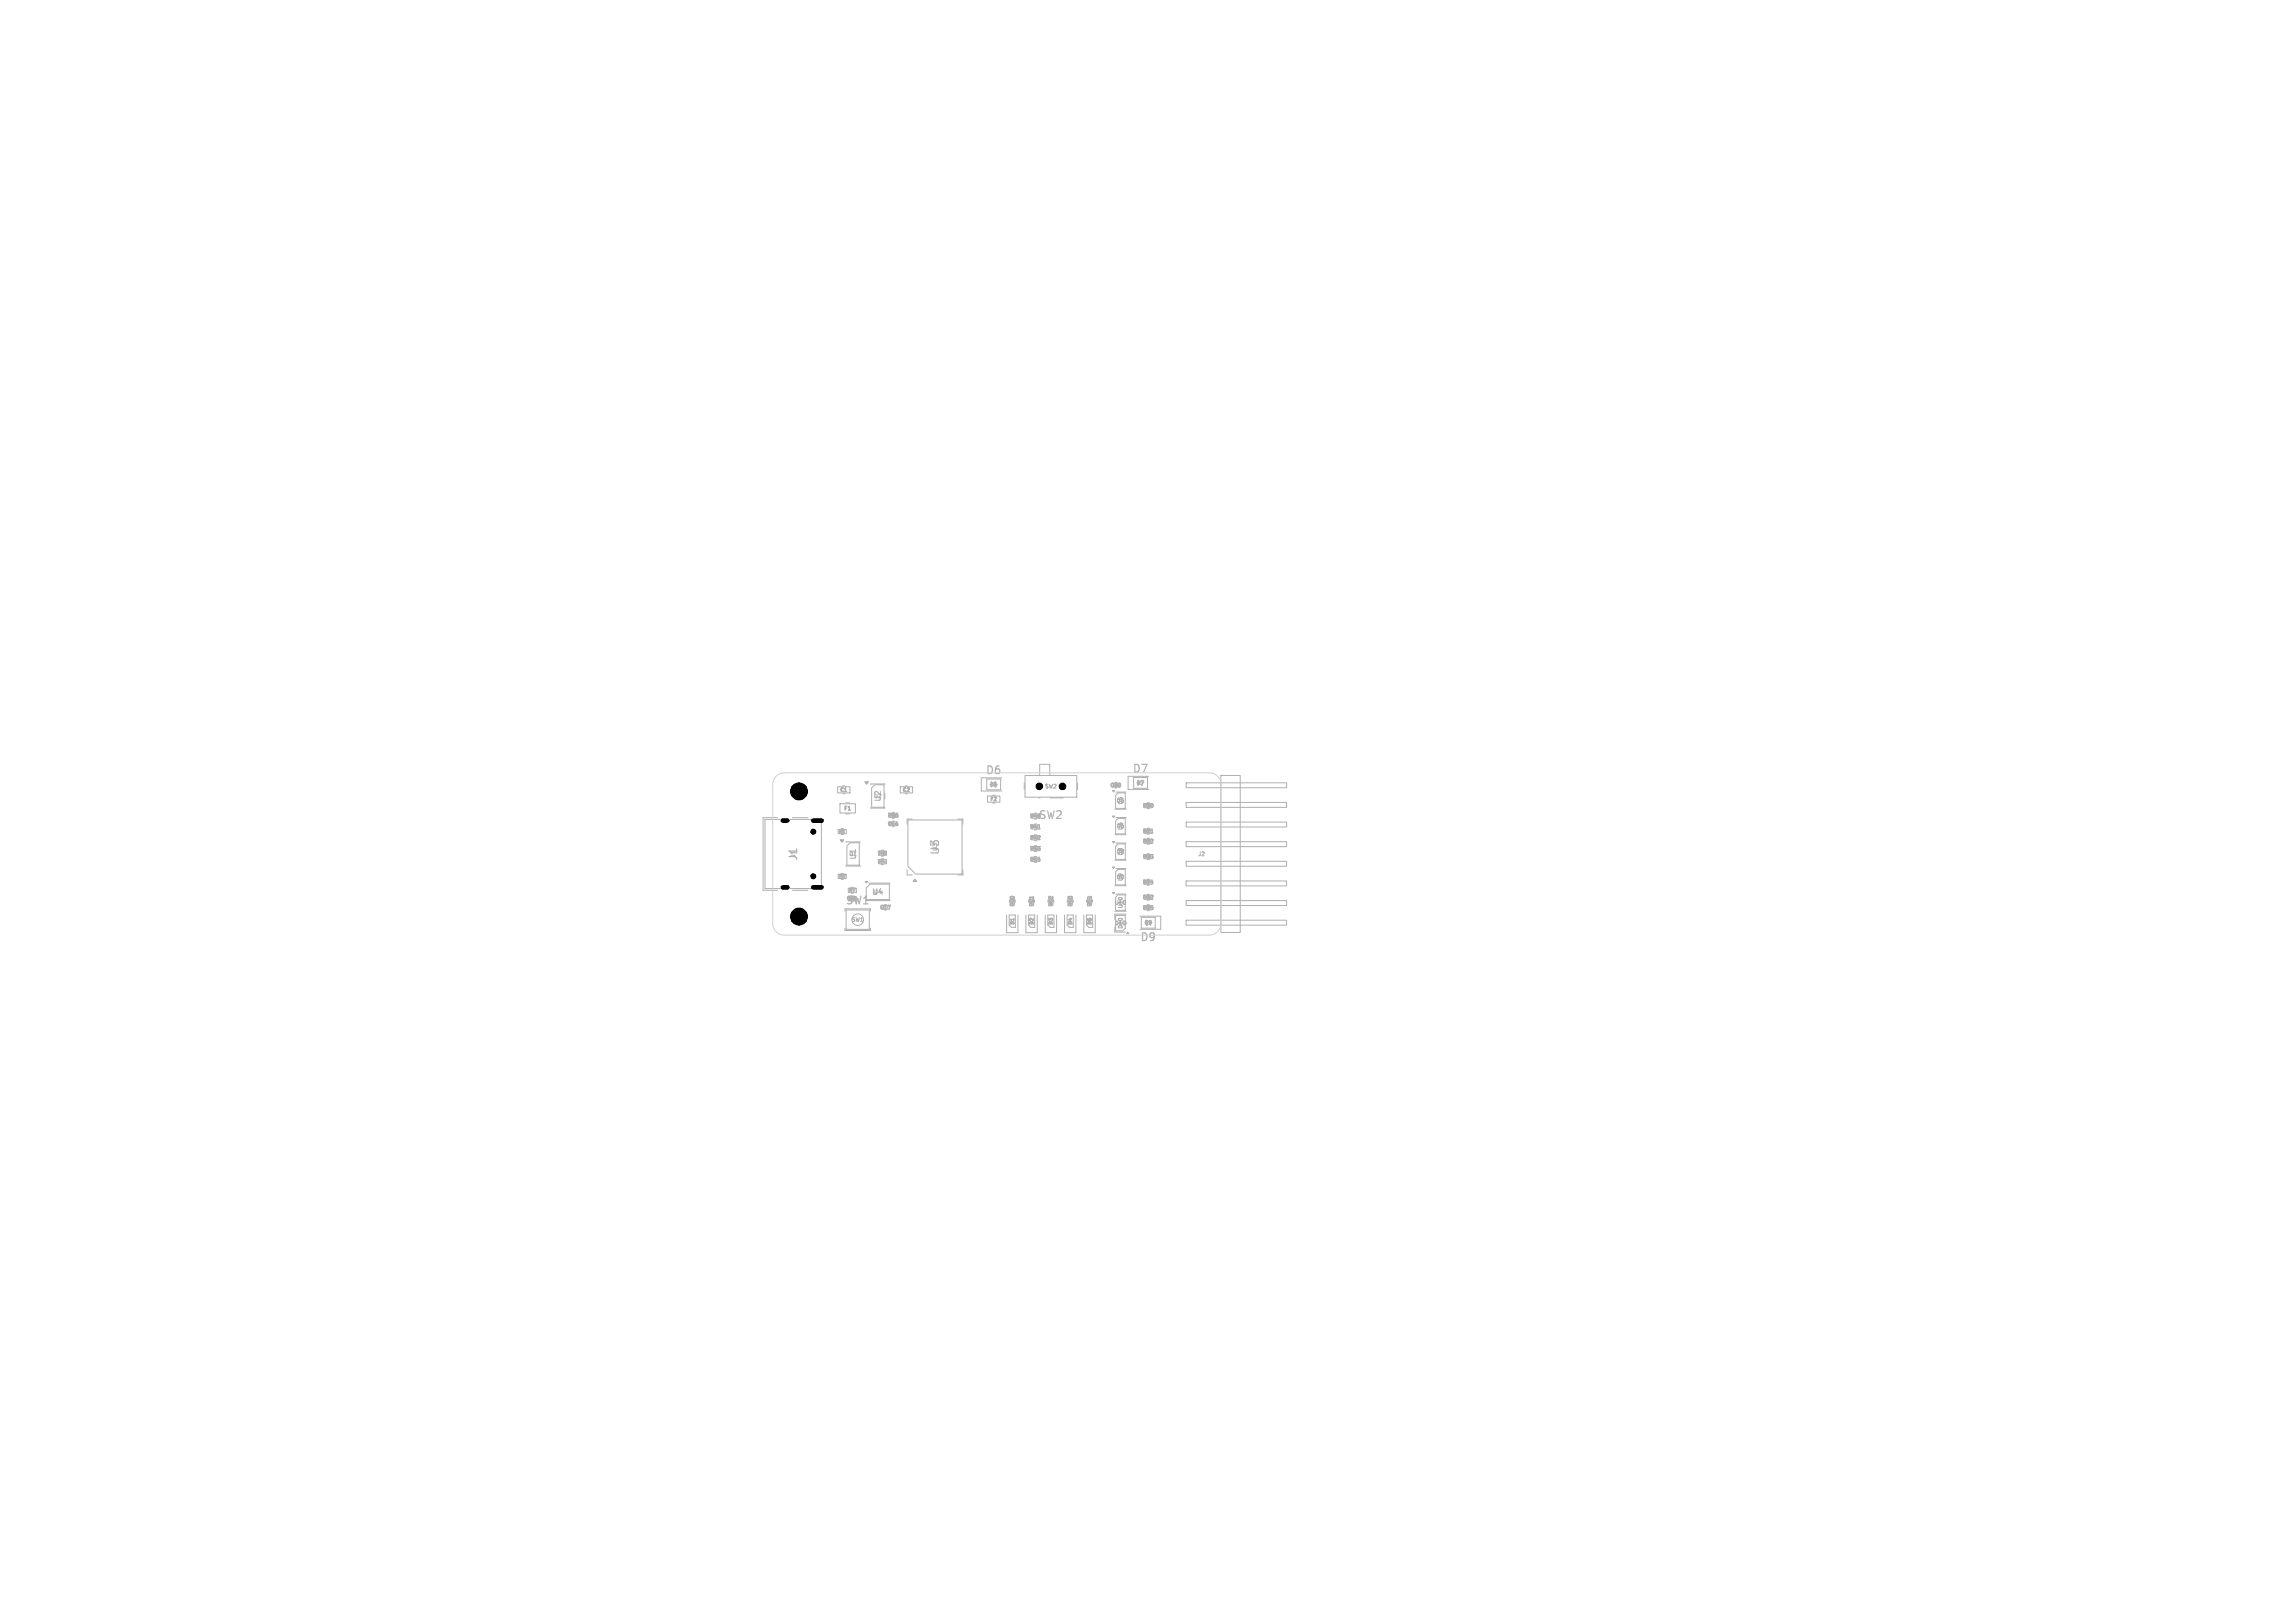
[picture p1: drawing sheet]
<svg xmlns="http://www.w3.org/2000/svg" width="297mm" height="210mm" viewBox="0 0 297 210" stroke-linecap="round" stroke-linejoin="round" font-family="sans-serif">
<defs><g id="words">
<g font-size="1.4" fill="#afafaf">
<text x="127.5" y="100.4">D6</text>
<text x="146.5" y="100.2">D7</text>
<text x="102.3" y="103.1">H1</text>
<text x="134.4" y="106.2">SW2</text>
<text x="103.4" y="111.5" transform="rotate(-90 103.4 111.5)">J1</text>
<text x="121.7" y="110.7" transform="rotate(-90 121.7 110.7)">U3</text>
<text x="102.3" y="119.3">H2</text>
<text x="109.4" y="117.2">SW1</text>
<text x="147.5" y="122">D9</text>
</g>
<g font-size="1" fill="#afafaf">
<text x="114.1" y="103.8" transform="rotate(-90 114.1 103.8)">U2</text>
<text x="110.9" y="111.3" transform="rotate(-90 110.9 111.3)">U1</text>
<text x="112.8" y="115.9">U4</text>
</g>
<g font-size=".7" fill="#afafaf">
<text x="128" y="101.9">D6</text>
<text x="143.6" y="102">C30</text>
<text x="147" y="101.7">D7</text>
<text x="108.4" y="108">R1</text>
<text x="108.6" y="102.6">C1</text>
<text x="109.2" y="105">F1</text>
<text x="113" y="103.4">U2</text>
<text x="114.8" y="107">C14</text>
<text x="114.8" y="105.9">R65</text>
<text x="116.7" y="102.6">C2</text>
<text x="128.1" y="103.8">F2</text>
<text x="133.2" y="106">R40</text>
<text x="133.2" y="107.4">R41</text>
<text x="135.2" y="102.1">SW2</text>
<text x="144.4" y="104">U5</text>
<text x="144.4" y="107.3">U6</text>
<text x="147.8" y="107.9">R21</text>
<text x="147.8" y="104.6">R20</text>
<text x="103" y="111" transform="rotate(-90 103 111)">J1</text>
<text x="108.4" y="113.8">R2</text>
<text x="109.8" y="110.9">U1</text>
<text x="113.6" y="111.9">R4</text>
<text x="113.6" y="110.8">R3</text>
<text x="121.4" y="110.2" transform="rotate(-90 121.4 110.2)">U3</text>
<text x="133.2" y="111.6">R44</text>
<text x="133.2" y="110.2">R43</text>
<text x="133.2" y="108.8">R42</text>
<text x="144.4" y="113.9">U9</text>
<text x="144.4" y="110.6">U8</text>
<text x="147.8" y="109.2">R22</text>
<text x="147.8" y="111.2">R23</text>
<text x="155" y="110.9">J2</text>
<text x="109.7" y="115.6">R7</text>
<text x="109.7" y="116.7">R8</text>
<text x="110.2" y="119.4">SW1</text>
<text x="113.8" y="117.8">C17</text>
<text x="131.4" y="119.8" transform="rotate(-90 131.4 119.8)">D1</text>
<text x="131.4" y="117.4" transform="rotate(-90 131.4 117.4)">R10</text>
<text x="133.9" y="119.8" transform="rotate(-90 133.9 119.8)">D2</text>
<text x="133.9" y="117.4" transform="rotate(-90 133.9 117.4)">R11</text>
<text x="136.4" y="119.8" transform="rotate(-90 136.4 119.8)">D3</text>
<text x="136.4" y="117.4" transform="rotate(-90 136.4 117.4)">R12</text>
<text x="138.9" y="119.8" transform="rotate(-90 138.9 119.8)">D4</text>
<text x="138.9" y="117.4" transform="rotate(-90 138.9 117.4)">R13</text>
<text x="141.4" y="119.8" transform="rotate(-90 141.4 119.8)">D5</text>
<text x="141.4" y="117.4" transform="rotate(-90 141.4 117.4)">R14</text>
<text x="144.2" y="117.2">U10</text>
<text x="144.2" y="119.8">D10</text>
<text x="145.4" y="117.6" transform="rotate(-90 145.4 117.6)">U10</text>
<text x="147.8" y="114.5">R24</text>
<text x="147.8" y="116.5">R62</text>
<text x="147.8" y="117.8">R25</text>
<text x="148" y="119.8">D9</text>
<text x="145.4" y="120.2" transform="rotate(-90 145.4 120.2)">D10</text>
</g>
<g font-size=".4" fill="#afafaf">
<text x="133.6" y="105.8">R40</text>
<text x="133.6" y="107.2">R41</text>
<text x="148.2" y="104.4">R20</text>
<text x="133.6" y="108.6">R42</text>
<text x="148.2" y="111">R23</text>
<text x="133.7" y="117" transform="rotate(-90 133.7 117)">R11</text>
<text x="136.2" y="117" transform="rotate(-90 136.2 117)">R12</text>
<text x="141.2" y="117" transform="rotate(-90 141.2 117)">R14</text>
<text x="148.2" y="117.6">R25</text>
</g>
<g font-size=".3" fill="#afafaf">
<text x="144" y="101.8">C30</text>
<text x="115.2" y="106.8">C14</text>
<text x="114.2" y="117.6">C17</text>
</g>
</g></defs>
<g fill="none" stroke="#afafaf" stroke-width=".13">
<path d="M99 106h7.3v9h-7.3zM100.6 105.8h-1.9v9.4h1.9M102.5 105.8h2M102.5 115.2h2M108.4 101.8h1.6v.8h-1.6zM108.5 107.3h1v.6h-1zM108.7 104h2v1.2h-2zM108.8 107.2h.4M108.8 113h.4M109.1 101.7h.2M109.3 117.9v-.3h3.4v.3M109.4 103.9h.6"/>
<path d="M109.4 105.3h.6M109.5 109h1.8M109.5 112h1.8M109.5 117.8h3v2.5h-3zM109.6 109.5l.4-.4h1.2v2.9h-1.6zM110.1 114.8h.4M112 116.5h3.2M112.1 114.9l.5-.5h2.5v2h-3zM112.4 114.3h2.8M112.7 101.5h1.8M112.7 104.5h1.8M112.8 102l.4-.4h1.2v2.9h-1.6z"/>
<path d="M114 111.1h.4M114 110h.4M114.5 102.6v.8M115.4 105.1h.4M116.5 101.8h1.6v.8h-1.6zM117.2 101.7h.2M117.4 112.6v.6h.6M117.5 106.1h7v7h-6l-1-1zM118 106h-.6v.6M124 106h.6v.6M124.6 112.6v.6h-.6M127.7 100.8v1.4h1.8v-1.4"/>
<path d="M127.8 103h1.6v.8h-1.6zM128.4 102.9h.4M129.7 100.7h-2.7v1.7h2.7M130.3 118.4v2.3h1.4v-2.3M130.6 118.4h.8v1.6h-.5l-.3-.3zM130.6 116.4v.4M132.5 101.4v.8M132.6 100.4h6.7v2.8h-6.7zM132.8 118.4v2.3h1.4v-2.3M133.1 118.4h.8v1.6h-.5l-.3-.3zM133.1 116.4v.4M133.7 116v.3"/>
<path d="M133.8 105.2h.4M133.8 106.6h.4M133.8 110.8h.4M133.8 109.4h.4M133.8 108h.4M134.3 107.2h.3M134.4 103.3h.2M134.5 100.4v-1.5h1.4v1.5M135.3 118.4v2.3h1.4v-2.3M135.6 118.4h.8v1.6h-.5l-.3-.3zM135.6 116.4v.4M135.9 103.3h1.7"/>
<path d="M137.8 118.4v2.3h1.4v-2.3M138.1 118.4h.8v1.6h-.5l-.3-.3zM138.1 116.4v.4M139.4 101.4v.8M140.3 118.4v2.3h1.4v-2.3M140.6 118.4h.8v1.6h-.5l-.3-.3zM140.6 116.4v.4M144.3 114.6h1.4M144.3 120v.6h1.3M144.3 104.7h1.4M144.3 108h1.4M144.3 111.3h1.4"/>
<path d="M144.3 117.9h1.4M144.4 112.8l.3-.3h.9v2h-1.2zM144.4 118.5h1.2v1.6l-.3 .4h-.9zM144.4 106.2l.3-.3h.9v2h-1.2zM144.4 116.1l.3-.3h.9v2h-1.2zM144.4 112.4h1.3M144.4 102.5h1.3M144.4 105.8h1.3M144.4 109.1h1.3M144.4 115.7h1.3M144.7 102.6h.9v2h-1.2v-1.7zM144.7 109.2h.9v2h-1.2v-1.7z"/>
<path d="M144.7 103.2v.3M144.8 113.1l.4 .1M144.8 109.8h.1M144.9 113.1h.1M144.9 103.2h.3M144.9 106.5h.3M145 109.8h.2M145.7 118.3h-1.4v.6M145.7 119.3v.3M146.7 100.6v1.4h1.8v-1.4M147.5 118.6h2.7v1.7h-2.7M147.7 118.7h1.8v1.4h-1.8z"/>
<path d="M148.4 107.2h.4M148.4 103.9h.4M148.4 113.8h.4M148.4 115.7h.4M148.4 108.5h.4M148.4 117.1h.4M148.4 110.5h.4M148.6 100.5h-2.6v1.7h2.6M148.9 107.8h.3M153.5 101.3h13v.6h-13zM153.5 103.8h13v.7h-13zM153.5 106.4h13v.6h-13z"/>
<path d="M153.5 108.9h13v.7h-13zM153.5 111.5h13v.6h-13zM153.5 114h13v.6h-13zM153.5 116.5h13v.7h-13zM153.5 119.1h13v.6h-13zM158 100.3h2.5v20.4h-2.5zM109.3 120.1v.3h3.4v-.3"/>
<circle cx="111" cy="119" r=".75"/>
</g>
<g fill="#afafaf" stroke="#afafaf" stroke-width=".13">
<path d="M144 112.2h.3l-.2 .2z"/>
<path d="M145.9 120.6l.2 .2h-.3z"/>
<path d="M108.7 108.7h.5l-.3 .3z"/>
<path d="M144 102.3h.3l-.2 .2z"/>
<path d="M144 105.6h.3l-.2 .2z"/>
<path d="M112 114.1h.3l-.2 .2z"/>
<path d="M144 108.9h.3l-.2 .2z"/>
<path d="M144 115.5h.3l-.2 .2z"/>
<path d="M118.4 113.7l.2 .4h-.4z"/>
<path d="M111.9 101.2h.5l-.3 .3z"/>
</g>
<path d="M100.4 100.4l.6-.3 .5-.1h55a1.5 1.5 0 0 1 1.5 1.5v18a1.5 1.5 0 0 1-1.5 1.5h-55a1.5 1.5 0 0 1-1.5-1.5v-18l.1-.5z" fill="none" stroke="#d0d2cd" stroke-width=".13"/>
<g fill="#000" stroke="#000" stroke-width=".13">
<circle cx="103.4" cy="102.4" r="1.1"/>
<circle cx="103.4" cy="118.6" r="1.1"/>
<circle cx="105.3" cy="113.4" r=".32"/>
<circle cx="105.3" cy="107.6" r=".32"/>
<circle cx="134.5" cy="101.7" r=".43"/>
<circle cx="137.5" cy="101.7" r=".43"/>
</g>
<path d="M101.3 106.2h.6M101.3 114.8h.6M105.2 106.2h1.1M105.2 114.8h1.1" fill="none" stroke="#000" stroke-width=".6"/>
<use href="#words"/>
</svg>
